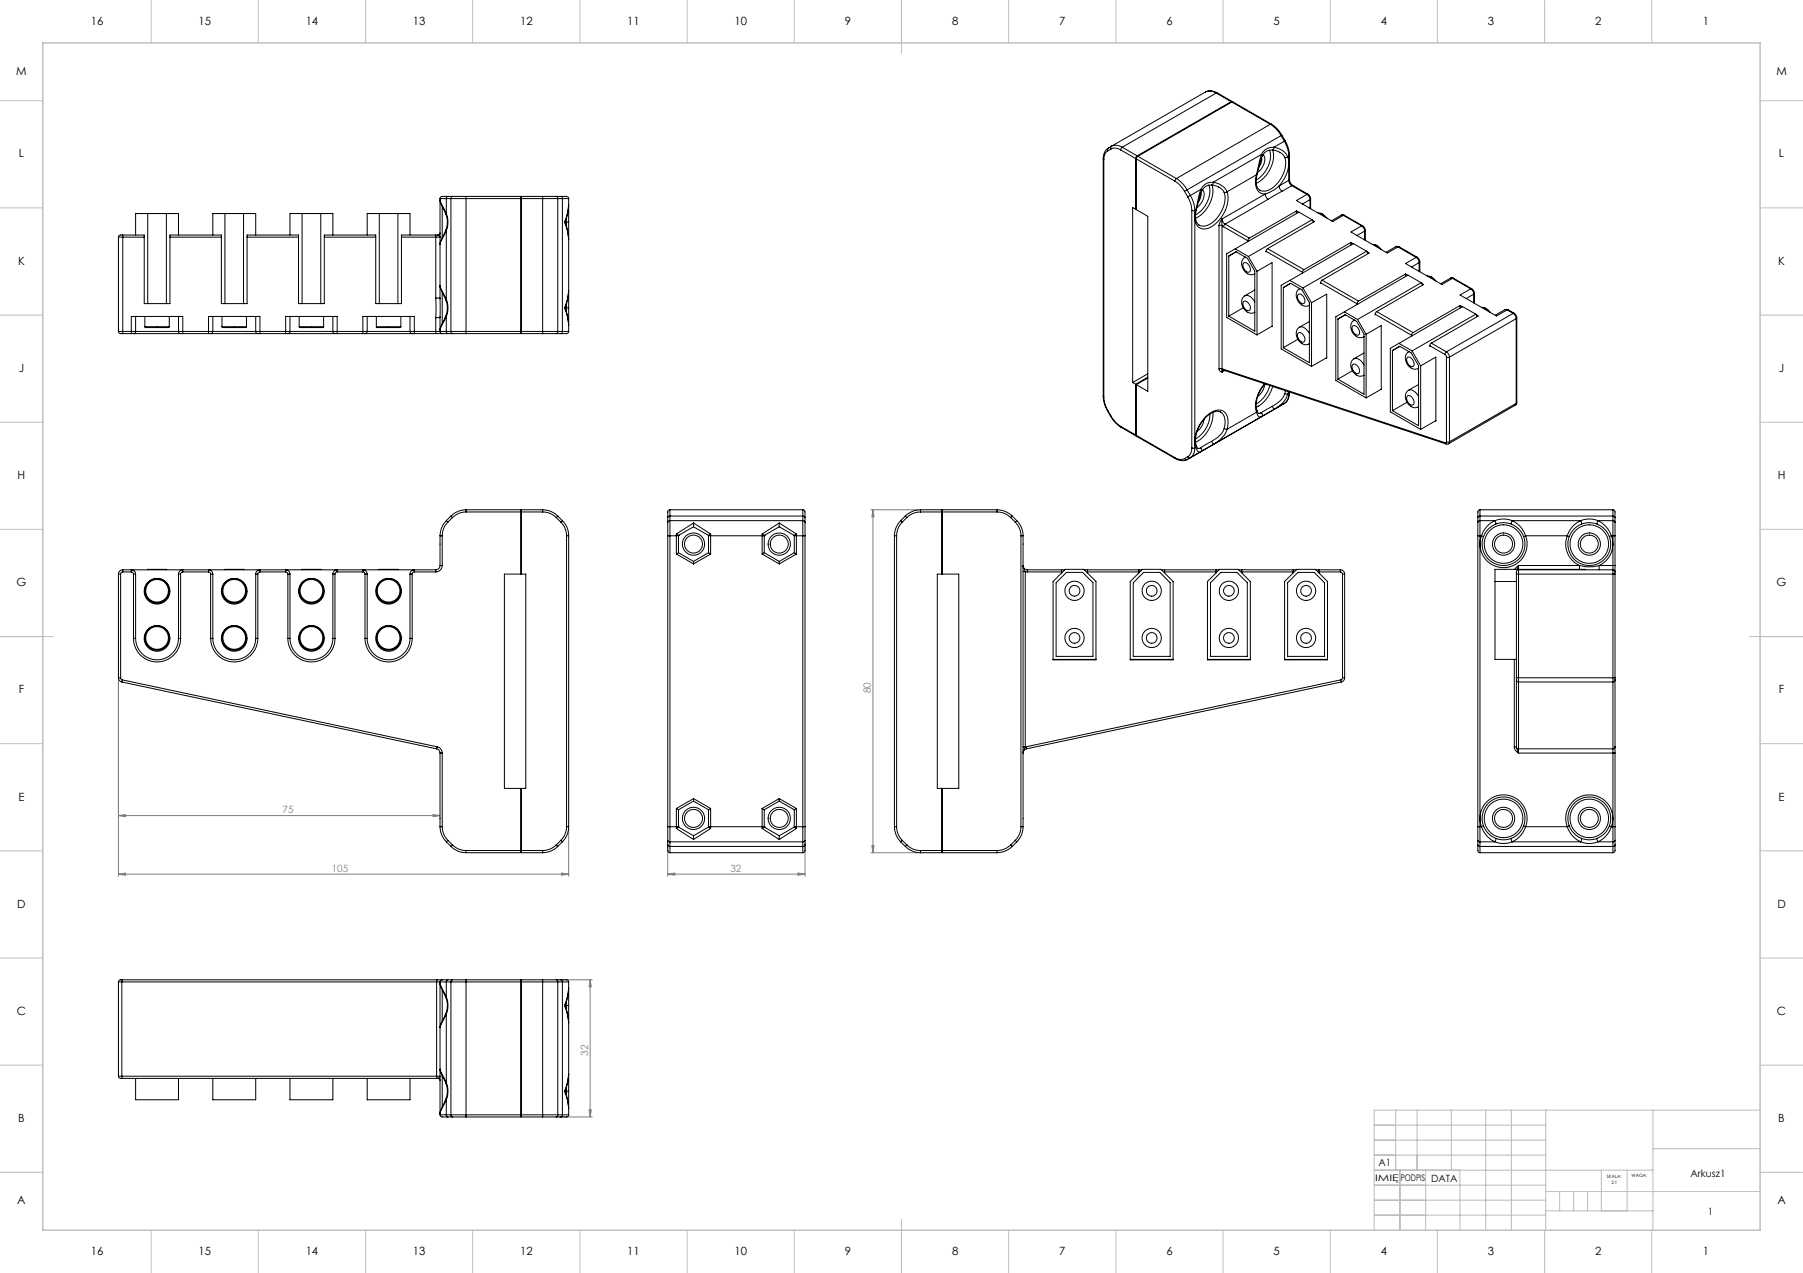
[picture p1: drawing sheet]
<svg xmlns="http://www.w3.org/2000/svg" width="841mm" height="594mm" viewBox="0 0 841 594" stroke-linecap="round" stroke-linejoin="round" font-family="sans-serif">
<defs><g id="words">
<g font-size="5.3">
<text x="42" y="11">16</text>
<text x="93" y="11">15</text>
<text x="143" y="11">14</text>
<text x="193" y="11">13</text>
<text x="243" y="11">12</text>
<text x="293" y="11">11</text>
<text x="343" y="11">10</text>
<text x="394" y="11">9</text>
<text x="444" y="11">8</text>
<text x="494" y="11">7</text>
<text x="544" y="11">6</text>
<text x="594" y="11">5</text>
<text x="644" y="11">4</text>
<text x="694" y="11">3</text>
<text x="744" y="11">2</text>
<text x="794" y="11">1</text>
<text x="8" y="35">M</text>
<text x="829" y="35">M</text>
<text x="9" y="73">L</text>
<text x="830" y="73">L</text>
<text x="8" y="124">K</text>
<text x="829" y="124">K</text>
<text x="9" y="174">J</text>
<text x="830" y="174">J</text>
<text x="8" y="224">H</text>
<text x="829" y="224">H</text>
<text x="8" y="274">G</text>
<text x="829" y="274">G</text>
<text x="9" y="324">F</text>
<text x="830" y="324">F</text>
<text x="9" y="374">E</text>
<text x="830" y="374">E</text>
<text x="8" y="424">D</text>
<text x="829" y="424">D</text>
<text x="8" y="474">C</text>
<text x="829" y="474">C</text>
<text x="8" y="523">B</text>
<text x="829" y="523">B</text>
<text x="8" y="562">A</text>
<text x="829" y="562">A</text>
<text x="42" y="585">16</text>
<text x="93" y="585">15</text>
<text x="143" y="585">14</text>
<text x="193" y="585">13</text>
<text x="243" y="585">12</text>
<text x="293" y="585">11</text>
<text x="343" y="585">10</text>
<text x="394" y="585">9</text>
<text x="444" y="585">8</text>
<text x="494" y="585">7</text>
<text x="544" y="585">6</text>
<text x="594" y="585">5</text>
<text x="644" y="585">4</text>
<text x="694" y="585">3</text>
<text x="744" y="585">2</text>
<text x="794" y="585">1</text>
</g>
<g font-size="4.7" fill="#808080">
<text x="406" y="323" transform="rotate(-90 406 323)">80</text>
<text x="132" y="380">75</text>
<text x="155" y="407">105</text>
<text x="341" y="407">32</text>
<text x="274" y="493" transform="rotate(-90 274 493)">32</text>
</g>
<g font-size="4.7">
<text x="643" y="544">A1</text>
<text x="668" y="551">DATA</text>
<text x="789" y="549">Arkusz1</text>
<text x="797" y="567">1</text>
</g>
<g font-size="4.2">
<text x="641" y="551">IMIĘ</text>
<text x="653" y="551">PODPIS</text>
</g>
<g font-size="2.1">
<text x="750" y="550">SKALA:</text>
<text x="761" y="549">WAGA:</text>
<text x="752" y="552">2:1</text>
</g>
</g></defs>
<g fill="none" stroke="#808080" stroke-width=".47">
<path d="M406 238h22M407 238l1 3h-1zM407 238v160M55 317v92M55 381l4-1v1zM55 381h150M202 380l3 1h-3zM265 387v22M311 393v16M375 393v16M406 398h22M407 395h1l-1 3z"/>
<path d="M55 408l4-1v1zM55 408h210M262 407l3 1h-3zM311 408l4-1v1zM311 408h64M372 407l3 1h-3zM260 457h16M275 457l1 3h-1zM275 457v64M275 518h1l-1 3zM260 521h16"/>
</g>
<g fill="none" stroke="#c0c0c0" stroke-width=".47">
<path d="M70 0v20M120 0v20M170 0v20M220 0v20M270 0v20M320 0v20M370 0v20M420 0v25M470 0v20M520 0v20M570 0v20M620 0v20"/>
<path d="M670 0v20M720 0v20M770 0v20M0 47h20M821 47h20M0 97h20M821 97h20M0 147h20M821 147h20M0 197h20M821 197h20M0 247h20"/>
<path d="M821 247h20M0 297h25M816 297h25M0 347h20M821 347h20M0 397h20M821 397h20M0 447h20M821 447h20M0 497h20M821 497h20M0 547h20"/>
<path d="M821 547h20M70 574v20M120 574v20M170 574v20M220 574v20M270 574v20M320 574v20M370 574v20M420 569v25M470 574v20M520 574v20M570 574v20"/>
<path d="M620 574v20M670 574v20M720 574v20M770 574v20"/>
</g>
<g fill="none" stroke="#c0c0c0" stroke-width=".5">
<path d="M651 518v28M661 518v28M677 518v28M693 518v56M705 518v56M721 518v56M771 518v56M821 518h-180v56M641 525h80M641 532h80M641 539h80M771 536h50"/>
<path d="M641 546h130M641 553h80M653 546v28M665 546v28M681 546v28M721 556h100M727 556v9M734 556v9M740 556v9M747 546v19M759 546v19M641 560h80"/>
<path d="M641 567h80M721 565h50"/>
</g>
<path d="M20 20h801v554h-801z" fill="none" stroke="#c0c0c0" stroke-width=".7"/>
<g fill="#808080">
<path d="M311 408l4-1v1zM372 407l3 1h-3zM55 408l4-1v1zM262 407l3 1h-3zM55 381l4-1v1zM202 380l3 1h-3z"/>
<path d="M275 518h1l-1 3zM275 457l1 3h-1z"/>
<path d="M407 395h1l-1 3zM407 238l1 3h-1z"/>
</g>
<g fill="none" stroke="#000" stroke-width=".47">
<path d="M562 43l3-1 3 1M562 43a5 5 0 0 1 5 0M562 43l-44 25M567 43l7 4M567 43l-44 26M568 43h-1M568 43l7 4M574 47l1 1M574 47l-44 26M575 48l18 10M575 48l-44 25M593 58l2 2 3 3"/>
<path d="M593 58l-44 25M593 58l3 2 2 3M593 58h.1M515 74h.1M515 74v111M517 70a5 5 0 0 0-2 4M517 69l-2 2v3M517 69v1M518 69a5 5 0 0 1 5 1M518 69l-1 1M518 68v1M518 68a5 5 0 0 1 5 1"/>
<path d="M518 68l-1 1M523 70l7 4M523 69v1M523 69l7 4M530 74v24M530 74l18 11M530 74v24l5 3v82l-5-4M530 73v1M531 73l-1 1M531 73l18 10M588 72l-2 10M588 72l1 1"/>
<path d="M588 72l-22 13M589 74l-1 1-1 3M589 73l-3 8M589 72a6 6 0 0 1-2 8M592 70a12 12 0 0 1-6 14M594 70a14 14 0 0 1-8 16M594 70l-3 1-2 2M594 70l3 1 2 2M594 69a6 6 0 0 0-6 3M594 69a8 8 0 0 1 7 4M594 69v1M598 63l-44 26"/>
<path d="M598 63l1 3M598 63h.1M599 66l2 3v4M599 66l-5 3M599 73a14 14 0 0 1-9 16h-2M599 66l2 3v3M599 66h.1M601 73h-2M601 73a13 13 0 0 1-4 14M601 73h.1M601 73v11M601 72v1"/>
<path d="M601 72v12M69 100v42M78 100v42M105 100v42M114 100v42M141 100v42M150 100v42M177 100v42M186 100v42M205 93h3M205 93l3 7M205 93v21"/>
<path d="M205 93h.1M206 96v15M208 100a10 10 0 0 1 0 7M208 100l1 4-1 4M208 100h.1M208 93v7M208 93h2M209 92l-1 1M209 92a2.7 2.7 0 0 0-4 1M209 92h2M210 93h7M210 93v62"/>
<path d="M211 92l-1 1M211 92h6M217 92v1M217 92h26v1M217 93v62M217 93h26M243 93v62M243 93h10M253 92v1M253 92h-10v1M253 93h7M253 92h6"/>
<path d="M253 93v62M259 92l1 1M259 92h3M260 93v62M260 93h2M262 92v1M262 92a2.6 2.6 0 0 1 3 1M262 93h3M262 93v62M265 96l-1 8M265 96h.1M265 96l-2 8"/>
<path d="M265 93v62M530 98l-2-1v81M530 98h.1M548 85l2 1 3 3M549 83l2 2 3 4M549 83l-1 2M553 89l1 3M554 89h-1M554 89l1 2M554 92l1 3 1 3M555 91l2 4v3M555 91l-1 1"/>
<path d="M556 98h1M556 98v111M557 98v111M558 98h-1M558 98a6 6 0 0 0 1 7M558 98h.1M560 88l-2 10M560 88l1 1M560 88l-5 3M560 90v3l-1 1M561 89l-3 9M561 88a6 6 0 0 1-3 9"/>
<path d="M564 86a13 13 0 0 1-6 14M565 86a14 14 0 0 1-7 16M565 86l3 1 3 3M566 85v1a5 5 0 0 0-5 3M566 85a6 6 0 0 0-6 3M566 85a8 8 0 0 1 6 4M571 90a14 14 0 0 1-9 16l-3-1M572 89a15 15 0 0 1-10 18 6 6 0 0 1-5-8l1-1M572 89l-1 1M586 82a6 6 0 0 0 4 9M586 82l-14 7M586 81a6 6 0 0 0 2 8"/>
<path d="M586 81v1M588 89h.1M590 91l2 2M590 91l-20 11M592 93l-21 12M597 87l-7 4M597 87l1 2M598 89l-6 4M601 84l2 3M601 84l-4 3M601 84h.1M603 87l-5 2"/>
<path d="M603 87l7 4M603 87h.1M605 98l1 1M605 98l-22 13M605 98v2M606 99l-34 19v30l14 8M606 99l6 4M610 91l1 2M610 91l-5 3 17 9 5-3M610 91h.1M611 93l-3 2M611 93v4"/>
<path d="M611 93h.1M615 99l2 1 1 2M616 100l3 2M55 111h2M55 111v44M57 110h-1l-1 1M57 110v1M57 110h10v1M57 111h10M57 111v44M63 110v-10h20v10M67 111v31h12v-31"/>
<path d="M79 111v-1h24v1M79 111h24M99 110v-10h20v10M103 111v31h12v-31M115 111v-1h24v1M115 111h24M135 110v-10h20v10M139 111v31h12v-31M151 111v-1h24v1M151 111h24M171 110v-10h20v10M175 111v31h12v-31"/>
<path d="M187 111h16M203 110h1M203 110v1M203 110h-16v1M203 111v28M204 110l1 1h-2M205 109l-1 1M205 114v19M208 107l-3 7M208 107v1M208 108l-3 6M208 108v32"/>
<path d="M263 104l2 8M263 104h1M264 104l1 8M264 104h1M264 102v4M265 112h.1M265 111v1M559 105h.1M569 105h1M569 105v67M570 105l1 1M570 102l-1 3"/>
<path d="M570 102v3M570 102l1 3M570 105v67M571 106l11 6M571 105v1M571 105l12 6M573 119l4-1 5 3 3 5v29l-12-7zM576 116l6 4M581 120a5 5 0 0 0-1 6 5 5 0 0 0 5 2M582 112v1M582 120l4 7M583 111l-1 1"/>
<path d="M591 117l17 10M591 117v1M591 116v1M591 116l17 10M612 103l1 1M612 103l-30 17M612 103h1l-22 13M626 100h1M626 100l-5 3M627 100l8 5M627 100h.1M627 100l9 5"/>
<path d="M630 113l1 1M630 113l-22 13M630 113v1M635 105l2 3M635 105l-5 3 17 10 5-3M636 105l1 2M636 105h-1M637 108l-4 2M637 108v4M637 107v1M637 107v5M637 117l1 1"/>
<path d="M637 117l-29 17M637 117l-6-3-29 17M638 117l1 1-22 13M640 114l2 1 2 1M642 114l2 2M651 115h2M651 115h1M651 115l-4 3M652 115l9 5M653 115h-1M653 115l8 5M203 139v9"/>
<path d="M203 139h2M205 133l3 7M205 133v6M205 139v9M206 136v15M208 140a10 10 0 0 1 0 7M208 140l1 4-1 4M208 140h.1M265 136l-1 8M265 136h.1M265 136l-2 8M580 123a2.6 2.6 0 0 1 3 1 2.6 2.6 0 0 1 0 3 3 3 0 0 1-3-4z"/>
<path d="M581 138a5 5 0 0 0-1 6 5 5 0 0 0 5 2M581 138h2l2 3M585 128h.1M585 135l-4 3M586 127l7-4v29M586 127v29M599 134l3-2 5 3 4 6v28l-12-7zM602 131l-4 2v30l14 8M602 131l6 3M605 138a2.6 2.6 0 0 1 3 1 2.6 2.6 0 0 1 0 3 3 3 0 0 1-3-4zM606 135a5 5 0 0 0-1 5 5 5 0 0 0 6 2M608 127h.1"/>
<path d="M608 134l4 7M608 126v1M616 132h.1M616 132l17 10M617 131l-1 1M617 131l17 10M619 137v30M619 137l-7 4M656 128h1M656 128l-22 13M656 128v1M661 120l1 3"/>
<path d="M661 120l-5 3 17 10 5-3M661 120l1 2M661 120h.1M662 123l-4 2M662 123v4M662 122v1M662 122v5M663 132l-6-4-30 18M663 132l1 1M663 132l-30 17M663 132l1 1-22 12M666 129h1l2 2"/>
<path d="M667 129l3 2M677 130h1M677 130l-5 2M678 130l8 5M678 130h.1M678 130l9 5M686 135l1 2M686 135l-5 3 17 9 5-2M687 135l1 2M687 135h-1M687 137l-3 2M687 137v4"/>
<path d="M688 137h-1M688 137v4M55 155h2M55 155h1l1 1M57 155v1M57 155h4M57 156h4M61 155h2M61 155v1M61 156h1M61 155v-7h24v7M62 156h22"/>
<path d="M63 155l-1 1M63 155h20M63 148v7M68 152h11M68 148v4M79 148v4M83 155h2M83 155l1 1M83 148v7M84 156h1M85 155v1M85 155h12"/>
<path d="M85 156h12M97 155h2M97 155v1M97 156h1M97 155v-7h24v7M98 156h22M99 155l-1 1M99 155h20M99 148v7M104 152h11M104 148v4M115 148v4"/>
<path d="M119 155h2M119 155l1 1M119 148v7M120 156h1M121 155v1M121 155h12M121 156h12M133 155h2M133 155v1M133 156h1M133 155v-7h24v7M134 156h22"/>
<path d="M135 155l-1 1M135 155h20M135 148v7M140 152h11M140 148v4M151 148v4M155 155h2M155 155l1 1M155 148v7M156 156h1M157 155v1M157 155h12"/>
<path d="M157 156h12M169 155h2M169 155v1M169 156h1M169 155v-7h24v7M170 156h22M171 155l-1 1M171 155h20M171 148v7M176 152h11M176 148v4M187 148v4"/>
<path d="M191 155h2M191 155l1 1M191 148v7M192 156h1M193 155v1M193 155h10M193 156h10M203 148h2M203 155h2M203 155v1M203 156h3M203 148v7"/>
<path d="M205 155h3M205 155l1 1M205 148v6M205 154v1M206 156h3M208 147l-3 7M208 147v1M208 155l1 1M208 148l-3 6M208 148v7M208 155h2M209 156h2"/>
<path d="M210 155h7M210 155l1 1M211 156h6M217 155v1M217 155h26M243 155v1h-26M243 155v1h10M243 155h10M253 155h7M253 155v1M253 156h6M259 156h3"/>
<path d="M260 155l-1 1M260 155h2M262 155v1M262 155h3M263 144l2 8M263 144h1M264 144l1 8M264 144h1M264 142v4M265 152h.1M265 151v1M265 155a2.6 2.6 0 0 1-3 1"/>
<path d="M580 144l-7 4M580 141a2.6 2.6 0 0 1 3 1 2.6 2.6 0 0 1 0 3 3 3 0 0 1-3-4zM585 146h.1M593 152l-7 4M605 155a2.6 2.6 0 0 1 3 2 2.6 2.6 0 0 1 0 3 3 3 0 0 1-3-5zM605 158l-6 4M606 153h2l3 3M606 153a5 5 0 0 0-1 5 5 5 0 0 0 6 2M611 150l-5 3M612 141v30M624 149l3-2 6 3 3 6v28l-12-7zM627 146l-4 2v30l14 8"/>
<path d="M627 146l6 3M631 152a2.6 2.6 0 0 1 3 1 2.6 2.6 0 0 1 0 3 3 3 0 0 1-3-4zM632 149a5 5 0 0 0-1 6 5 5 0 0 0 5 2M633 142h.1M633 149l4 7M634 141l-1 1M637 156v30M641 147l17 9M641 147h.1M642 145l-1 2M642 145l17 10M644 152v30l-7 4"/>
<path d="M644 152l-7 4M658 156v1M659 155l-1 1M681 143h1M681 143l-22 12M681 143v1M688 147l1 1M688 147l-29 17M688 147l-6-4-29 17M689 147h1l-22 13M691 143l2 1 2 2M692 144l3 2"/>
<path d="M702 144l1 1M702 144l-5 3M703 145l3 1M703 145h.1M706 146l1 3M706 146l-31 18M706 146l1 2M706 146h.1M707 149l-31 18M707 149v39M707 148v1M707 148v40"/>
<path d="M528 178l2 1M530 179v24M535 174l-7 4M535 176l-5 3M569 172v1l1 1M569 172h1M570 172h.1M570 172v2M570 172l1 1M570 172l104 35M571 173l-1 1M571 173l104 34"/>
<path d="M590 179a15 15 0 0 0-4 13M592 180a14 14 0 0 1-6 8M611 160v1M619 167h.1M619 167l-7 4M631 173l-7 4M631 170a2.6 2.6 0 0 1 3 1 2.6 2.6 0 0 1 0 3 3 3 0 0 1-3-4zM632 167a5 5 0 0 0-1 6 5 5 0 0 0 5 2M632 167l2 1 2 2M636 165l-4 2M636 175h.1M649 164l4-2 5 3 4 6v28l-13-7z"/>
<path d="M653 160l-4 3v29l14 8M653 160l6 4M656 167a2.6 2.6 0 0 1 3 1 2.6 2.6 0 0 1 0 3 3 3 0 0 1-3-4zM657 164a5 5 0 0 0-1 6 5 5 0 0 0 5 2M659 164l4 7M662 179l-5 3h1l2 1 2 2M662 172h.1M663 171v29M667 161l7 4M667 161v1M668 160l-1 1M668 160l7 4"/>
<path d="M670 167v29M670 167l-7 4M674 165l1 2M675 164l1 3M675 167h1M675 164l-1 1M675 167v39M676 167v39M515 185v3l2 4M515 185h.1M517 192l1 2M517 192h.1"/>
<path d="M518 194l2 3 3 2M518 194h.1M523 199h.1M523 199l7 4M562 196l-2 3-2 2M564 193a14 14 0 0 1-6 12M566 192a15 15 0 0 1-8 14M571 200a6 6 0 0 0-2-8 11 11 0 0 0-11 9v4v3M571 200h1M571 200a10 10 0 0 1-6 6M586 192l1 3 1-1M586 192l-14 8"/>
<path d="M586 192l1 1h1M586 192h.1M587 185l2-2 1-4a14 14 0 0 0-4 13M588 193h1l-1 1M588 194l-22 13M593 190l-5 3M593 190l1 1M594 180a15 15 0 0 1-8 10M594 191l-6 3M599 188l-45 26M599 188l-1 1M599 184h2"/>
<path d="M599 184l-2 3-4 3M600 182l-1 2M601 184a12 12 0 0 1-7 7M601 183v1M601 184a5 5 0 0 1-2 4M601 184h.1M601 183v3l-2 2M601 183h.1M656 188l-7 4M656 185a2.6 2.6 0 0 1 3 1 2.6 2.6 0 0 1 0 3 3 3 0 0 1-3-4zM657 182a5 5 0 0 0-1 6 5 5 0 0 0 5 2M662 190h.1"/>
<path d="M670 196l-7 4M707 189l-31 18M707 188v1M707 188l-31 18M707 188h.1M530 203l18 11M548 214a5 5 0 0 0 5 0M548 214h.1M548 214l3 1 3-1M553 214h1M554 213l1 1M554 213l-1 1"/>
<path d="M555 214h-1M556 209a5 5 0 0 1-2 4M556 209h1M557 209a5 5 0 0 1-2 5M558 209l1 2h1M558 209h-1M558 208l1 1h1M558 208v1M560 209l1 1-1 1M565 206l-5 3M565 206l1 1M566 207l-6 4"/>
<path d="M572 200a6 6 0 0 0-3-9 15 15 0 0 0-11 18M572 200a11 11 0 0 1-6 7M674 207h1M675 206l-1 1M675 206h1M676 207h-1M676 206v1M217 239a9 9 0 0 0-6 3M217 238a10 10 0 0 0-7 3M217 238v1M217 238h26v1M217 239h26"/>
<path d="M243 239v29h-8v100h8v29M243 239h10M243 239v29h2v100h-2v29M253 239a9 9 0 0 1 6 3M253 238v1M253 238h-10v1M253 238a10 10 0 0 1 7 3M312 238v3M312 238a2.7 2.7 0 0 0-1 4M312 238h62M374 238v3M374 238a2.7 2.7 0 0 1 1 4"/>
<path d="M429 239a9 9 0 0 0-6 3M429 238v1M429 238h10v1M429 238a10 10 0 0 0-7 3M429 239h10M439 239v29h-2v100h2v29M440 239h25M440 239v29h7v100h-7v29M465 239a9 9 0 0 1 6 3M465 238v1M465 238h-25v1M465 238a10 10 0 0 1 7 3"/>
<path d="M690 238v3M690 238a2.7 2.7 0 0 0-1 4M690 238h62M752 238v3M752 238a2.7 2.7 0 0 1 1 4M205 250h1M205 250v14M206 250v14M208 243l1 1M208 243a10 10 0 0 0-3 7M209 244a9 9 0 0 0-3 6M210 241l1 1"/>
<path d="M210 241l-2 2M211 242l-2 2M259 242l3 2M260 241l-1 1M260 241l2 2M262 244a9 9 0 0 1 2 6M262 243a10 10 0 0 1 3 7M262 243v1M264 250h1M264 250v136M265 250v136M311 250h1"/>
<path d="M311 244v6M311 242v2M311 250v136M312 243v7M312 243l-1 1M312 241l-1 1M312 243h62M312 250h3M312 241h62M312 241v2M312 250v136M315 249l1 1"/>
<path d="M315 250h1M315 249v1M315 250v9M315 259l8 4M316 250h.1M316 258l-1 1M316 250v8M316 258l7 4M323 246l-7 4M323 244l-8 5M323 244v2M323 246l7 4"/>
<path d="M323 244l8 5M330 250h.1M330 250h1M330 258l1 1M330 258l-7 4M330 250v8M331 249l-1 1M331 249v1M331 250h24M331 250v9M331 259l-8 4M355 249v1"/>
<path d="M355 249l1 1M355 250h1M355 250v9M355 259l8 4M356 250h.1M356 258l-1 1M356 250v8M356 258l7 4M363 244l-8 5M363 244v2M363 246l-7 4M363 244l8 5"/>
<path d="M363 246l7 4M370 250h.1M370 250h1M370 258l1 1M370 258l-7 4M370 250v8M371 249l-1 1M371 249v1M371 250h3M371 250v9M371 259l-8 4M374 243v7"/>
<path d="M374 250h1M374 243l1 1M374 241l1 1M374 241v2M374 250v136M375 244v6M375 242v2M375 250v136M417 250h1M417 250v136M418 250v136M420 243a10 10 0 0 0-3 7"/>
<path d="M420 243l1 1M421 244a9 9 0 0 0-3 6M422 241l1 1M422 241l-2 2M423 242l-2 2M471 242l3 2M472 241l-1 1M472 241l2 2M474 244a9 9 0 0 1 2 6M474 243a10 10 0 0 1 3 7M474 243v1M476 250h1"/>
<path d="M476 250v136M477 250v136M689 250h1M689 244v6M689 242v2M689 250v136M690 243v7M690 243l-1 1M690 241l-1 1M690 243h7M690 250h1M690 241v2"/>
<path d="M690 250v136M690 241h62M691 250a11 11 0 0 0 10 15 11 11 0 0 0 11-15M691 250h1M692 250a10 10 0 0 0 9 14 10 10 0 0 0 10-14M697 243a12 12 0 0 0-6 7M697 243l1 2M697 243l4-1 4 1M698 245l-4 2-2 3M698 245l3-1 4 1M705 245l4 2 2 3M705 243l4 3 3 4"/>
<path d="M705 243v2M705 243h32M712 250h-1M712 250h19M731 250h1M731 250a11 11 0 0 0 6 14M732 250a10 10 0 0 0 9 14 10 10 0 0 0 10-14M737 243l-4 3-2 4M737 243l1 2M737 243l4-1 4 1M738 245l-4 2-2 3M738 245l3-1 4 1"/>
<path d="M745 245l3 2 3 3M745 243a12 12 0 0 1 7 7M745 243v2M745 243h7M752 250h-1M752 250a11 11 0 0 1-6 14M752 250h.1M752 243v7M752 250h1M752 243l1 1M752 241l1 1M752 241v2"/>
<path d="M752 250v14M753 244v6M753 242v2M753 250v14M55 268h1M55 268v48M56 268v48M57 267l-1 1M57 266h-1l-1 2M57 266v1M57 267h4M57 266h146"/>
<path d="M61 267l1 1M61 267v-1h1l1 2M62 268h1M62 268v30M63 268v30M69 266h9M83 268h1M83 268v30M84 268v30M85 267l-1 1M85 267v-1h-1l-1 2M85 267h12"/>
<path d="M97 267l1 1M97 267v-1h1l1 2M98 268h1M98 268v30M99 268v30M105 266h9M119 268h1M119 268v30M120 268v30M121 267l-1 1M121 267v-1l-2 2M121 267h12"/>
<path d="M133 267l1 1M133 267v-1h1l1 2M134 268h1M134 268v30M135 268v30M141 266h9M155 268h1M155 268v30M156 268v30M157 267l-1 1M157 267v-1h-1l-1 2M157 267h12"/>
<path d="M169 267l1 1M169 267v-1h1l1 2M170 268h1M170 268v30M171 268v30M177 266h9M191 268h1M191 268v30M192 268v30M193 267l-1 1M193 267v-1h-1l-1 2M193 267h10"/>
<path d="M203 266v1M205 264h1M205 264v1l-2 1M206 264a3 3 0 0 1-3 3M323 262v1M363 262v1M477 267h1M478 267h1M478 267v82M479 266l-1-1-1-1 1 3M479 266v1M479 267h16"/>
<path d="M479 266h18M493 272l4-5h8l5 5v34h-17zM495 266v1M495 267h.1M497 266h9l5 5v37h-20v-37zM506 266h27M507 266v1M507 267h24M507 267h.1M527 271l6-5h9l5 5v37h-20zM529 272l4-5h8l5 5v34h-17zM531 266v1"/>
<path d="M531 267h.1M542 266h27M543 266v1M543 267h.1M543 267h24M567 266v1M567 267h.1M569 266h9l5 5v37h-20v-37zM569 267h8l5 5v34h-17v-34zM578 266h27M579 266v1M579 267h24"/>
<path d="M579 267h.1M599 271l6-5h9l5 5v37h-20zM603 266v1M603 267h.1M605 267h8l5 5v34h-17v-34zM614 266h11M615 266v1M615 267h10M615 267h.1M625 267l1 1M625 266h2v2M625 266v1"/>
<path d="M626 268h1M626 268v48M627 268v48M697 271h10M707 268h1M707 268v48M708 266v2M708 266h-1v2M708 264v2M708 264l-1 2M708 268h44M708 266h44"/>
<path d="M708 268v48M708 264h29M737 264a16 16 0 0 0 9 0M737 264v2M739 266h-42v42h10M746 264v2M746 264h6M752 266v2M752 268h1M752 266l1 1M752 264v2M752 264h1"/>
<path d="M752 268v48M753 267v1M753 264v3M753 268v48M62 298a11 11 0 0 0 11 11 11 11 0 0 0 11-11M62 298h1M63 298a10 10 0 0 0 10 10 10 10 0 0 0 10-10M83 298h1M98 298a11 11 0 0 0 11 11 11 11 0 0 0 11-11M98 298h1M99 298a10 10 0 0 0 10 10 10 10 0 0 0 10-10M119 298h1"/>
<path d="M134 298a11 11 0 0 0 11 11 11 11 0 0 0 11-11M134 298h1M135 298a10 10 0 0 0 10 10 10 10 0 0 0 10-10M155 298h1M170 298a11 11 0 0 0 11 11 11 11 0 0 0 11-11M170 298h1M171 298a10 10 0 0 0 10 10 10 10 0 0 0 10-10M191 298h1M55 316h1M55 316l1 2h1M56 316l1 1M57 318l147 31"/>
<path d="M57 317v1M57 317l147 31M491 308h20M527 308h20M563 308h20M599 308h20M625 317l1 1M625 317l-146 31M626 318l-147 31M626 316l-1 1M626 316h1M627 316v2h-1"/>
<path d="M706 308v41M707 316h1M707 317l1 1M707 316v1M707 317v31M708 316v2M708 316h44M708 318v31M708 318h44M752 316h1M752 316v2M752 318v31"/>
<path d="M753 316v1M753 317l-1 1M753 317v31M204 349l1 1v1M204 348v1M204 348a2.9 2.9 0 0 1 2 3M205 351h1M205 351v35M206 351v35M477 349h1M478 349l-1 2 1-1 1-1M479 348l-1 1"/>
<path d="M479 348v1M706 349h1M706 349l1 1 1 1M707 348l1 1M707 349l1 2M707 348v1M708 349v2M708 349h44M708 351h44M752 349v2M752 351h1M752 351v35"/>
<path d="M753 348l-1 1M753 348v3M753 351v35M315 377l1 1M315 377v9M316 378v8M323 373v1M323 373l8 4M323 373l-8 4M323 374l-7 4M323 374l7 4M330 378v8"/>
<path d="M331 377l-1 1M331 377v9M355 377l1 1M355 377v9M356 378v8M363 373v1M363 373l8 4M363 373l-8 4M363 374l-7 4M363 374l7 4M370 378v8M371 377l-1 1"/>
<path d="M371 377v9M205 386a10 10 0 0 0 3 7M205 386h1M206 386a9 9 0 0 0 3 6M208 393l2 2M209 392l-1 1M209 392l2 2M210 395a10 10 0 0 0 7 3M211 394a9 9 0 0 0 6 3M211 394l-1 1M217 397v1M217 397h26"/>
<path d="M243 397v1h-26M243 397v1h10M243 397h10M253 397v1M259 394a9 9 0 0 1-6 3M259 394l1 1M260 395a10 10 0 0 1-7 3M262 392v1M262 392l-3 2M262 393l-2 2M264 386a9 9 0 0 1-2 6M264 386h1"/>
<path d="M265 386a10 10 0 0 1-3 7M311 392l1 1M311 386v6M311 386h1M311 394l1 1M311 394a2.7 2.7 0 0 0 1 4M311 392v2M312 386v7M312 395v3M312 398h62M312 386h3M312 393h62"/>
<path d="M312 395h62M312 393v2M315 387l8 5M315 386v1M315 386h1M316 386l-1 1M316 386h.1M316 386l7 4M323 390v2M330 386l-7 4M330 386h.1M330 386l1 1"/>
<path d="M330 386h1M331 387l-8 5M331 386v1M331 386h24M355 386v1M355 386h1M355 387l8 5M356 386h.1M356 386l-1 1M356 386l7 4M363 390v2M370 386l-7 4"/>
<path d="M370 386h.1M370 386l1 1M370 386h1M371 387l-8 5M371 386v1M371 386h3M374 386v7M374 386h1M374 395v3M374 393v2M375 386v6M375 392l-1 1"/>
<path d="M375 394l-1 1M375 394a2.7 2.7 0 0 1-1 4M375 392v2M417 386h1M417 386a10 10 0 0 0 3 7M418 386a9 9 0 0 0 3 6M420 393l2 2M421 392l-1 1M421 392l2 2M422 395a10 10 0 0 0 7 3M423 394a9 9 0 0 0 6 3M423 394l-1 1"/>
<path d="M429 397v1M429 397h10M439 397v1h-10M440 397v1h25M440 397h25M465 397v1M471 394a9 9 0 0 1-6 3M471 394l1 1M472 395a10 10 0 0 1-7 3M474 392v1M474 392l-3 2M474 393l-2 2"/>
<path d="M476 386h1M476 386a9 9 0 0 1-2 6M477 386a10 10 0 0 1-3 7M689 386h1M689 392l1 1M689 386v6M689 394l1 1M689 394a2.7 2.7 0 0 0 1 4M689 392v2M690 386v7M690 395v3M690 398h62"/>
<path d="M690 386h1M690 393h7M690 393v2M690 395h62M691 386a11 11 0 0 1 10-15 11 11 0 0 1 11 15M691 386l1 2a12 12 0 0 0 5 5M692 385l-1 1M692 385a10 10 0 0 1 9-13 10 10 0 0 1 10 13M692 385l2 4 4 2M697 393l4 1 4-1M698 391l-1 2M698 391l3 1 4-1"/>
<path d="M705 391v2M705 393h32M711 385l-2 4-4 2M711 385l1 1M712 386l-3 4-4 3M712 386h19M731 386a11 11 0 0 1 10-15 11 11 0 0 1 11 15M731 386l2 4 4 3M732 385l-1 1M732 385a10 10 0 0 1 9-13 10 10 0 0 1 10 13M732 385l2 4 4 2M737 393l4 1 4-1"/>
<path d="M738 391l-1 2M738 391l3 1 4-1M745 391v2M745 393h7M751 385l1 1M751 385l-3 4-3 2M752 386l-1 2a12 12 0 0 1-6 5M752 386h.1M752 386v7M752 386h1M752 395v3M752 393v2"/>
<path d="M753 392l-1 1M753 386v6M753 394l-1 1M753 394a2.7 2.7 0 0 1-1 4M753 392v2M55 458h2M55 458v44M57 458h147M57 458v44M57 457v1M57 457h-1l-1 1M57 457h147"/>
<path d="M204 458h1M204 458v44M204 457v1M204 457h2M205 459l3 6M205 458h3M205 459v20M205 458v1M205 459l3 7M206 457l-1 1M206 457h3M208 458h2"/>
<path d="M208 458v7M209 457l-1 1M209 457h2M210 458h7M210 458v62M211 457h6M211 457l-1 1M217 457v1M217 457h26v1M217 458h26M217 458v62M243 458v62"/>
<path d="M243 458h10M253 458h7M253 457v1M253 457h-10v1M253 457h6M253 458v62M259 457l1 1M259 457h3M260 458v62M260 458h2M262 457v1M262 457a2.7 2.7 0 0 1 3 1"/>
<path d="M262 458h3M262 458v62M265 458v62M205 479v20M206 462v15M208 473l-3 6M208 473h.1M208 465a10 10 0 0 1 0 8M208 465l1 4-1 4M208 473v32M263 469l2 8M263 469h1"/>
<path d="M264 469l1 8M264 469h1M264 467v4M265 461l-1 8M265 461h.1M265 461l-2 8M265 477h.1M205 499l3 6M205 499v20M55 502h2M55 502l1 1h1M57 502v1"/>
<path d="M57 502h147M57 503h147M63 503v10h20v-10M99 503v10h20v-10M135 503v10h20v-10M171 503v10h20v-10M204 502h1l-1 1M204 502v1M204 503h.1M204 503l1 1M205 519v1M206 502v15"/>
<path d="M208 505a10 10 0 0 1 0 8M208 513l-3 6M208 513h.1M208 505l1 4-1 4M208 505h.1M208 513v7M263 509l2 8M263 509h1M264 509l1 8M264 509h1M264 507v4M265 501l-1 8"/>
<path d="M265 501h.1M265 501l-2 8M265 517h.1M265 501v1M205 520h3M205 520a2.7 2.7 0 0 0 4 1M208 520l1 1M208 520h2M209 521h2M210 520h7M210 520l1 1M211 521h6"/>
<path d="M217 520v1M217 520h26M243 520v1h-26M243 520v1h10M243 520h10M253 520v1M253 521h6M253 520h7M259 521h3M260 520l-1 1M260 520h2M262 520v1"/>
<path d="M262 520h3M265 520a2.7 2.7 0 0 1-3 1"/>
<circle cx="323" cy="254" r="5"/>
<circle cx="323" cy="254" r="4"/>
<circle cx="363" cy="254" r="4"/>
<circle cx="363" cy="254" r="5"/>
<circle cx="701" cy="254" r="9"/>
<circle cx="701" cy="254" r="5"/>
<circle cx="701" cy="254" r="4"/>
<circle cx="741" cy="254" r="4"/>
<circle cx="741" cy="254" r="5"/>
<circle cx="741" cy="254" r="9"/>
<circle cx="73" cy="276" r="5"/>
<circle cx="73" cy="276" r="6"/>
<circle cx="109" cy="276" r="6"/>
<circle cx="109" cy="276" r="5"/>
<circle cx="145" cy="276" r="5"/>
<circle cx="145" cy="276" r="6"/>
<circle cx="181" cy="276" r="6"/>
<circle cx="181" cy="276" r="5"/>
<circle cx="501" cy="276" r="2.5"/>
<circle cx="501" cy="276" r="4"/>
<circle cx="537" cy="276" r="2.5"/>
<circle cx="537" cy="276" r="4"/>
<circle cx="573" cy="276" r="2.5"/>
<circle cx="573" cy="276" r="4"/>
<circle cx="609" cy="276" r="2.5"/>
<circle cx="609" cy="276" r="4"/>
<circle cx="73" cy="298" r="6"/>
<circle cx="73" cy="298" r="5"/>
<circle cx="109" cy="298" r="6"/>
<circle cx="109" cy="298" r="5"/>
<circle cx="145" cy="298" r="6"/>
<circle cx="145" cy="298" r="5"/>
<circle cx="181" cy="298" r="6"/>
<circle cx="181" cy="298" r="5"/>
<circle cx="501" cy="298" r="4"/>
<circle cx="501" cy="298" r="2.5"/>
<circle cx="537" cy="298" r="4"/>
<circle cx="537" cy="298" r="2.5"/>
<circle cx="573" cy="298" r="4"/>
<circle cx="573" cy="298" r="2.5"/>
<circle cx="609" cy="298" r="4"/>
<circle cx="609" cy="298" r="2.5"/>
<circle cx="323" cy="382" r="5"/>
<circle cx="323" cy="382" r="4"/>
<circle cx="363" cy="382" r="4"/>
<circle cx="363" cy="382" r="5"/>
<circle cx="701" cy="382" r="9"/>
<circle cx="701" cy="382" r="5"/>
<circle cx="701" cy="382" r="4"/>
<circle cx="741" cy="382" r="4"/>
<circle cx="741" cy="382" r="5"/>
<circle cx="741" cy="382" r="9"/>
</g>
<use href="#words"/>
</svg>
